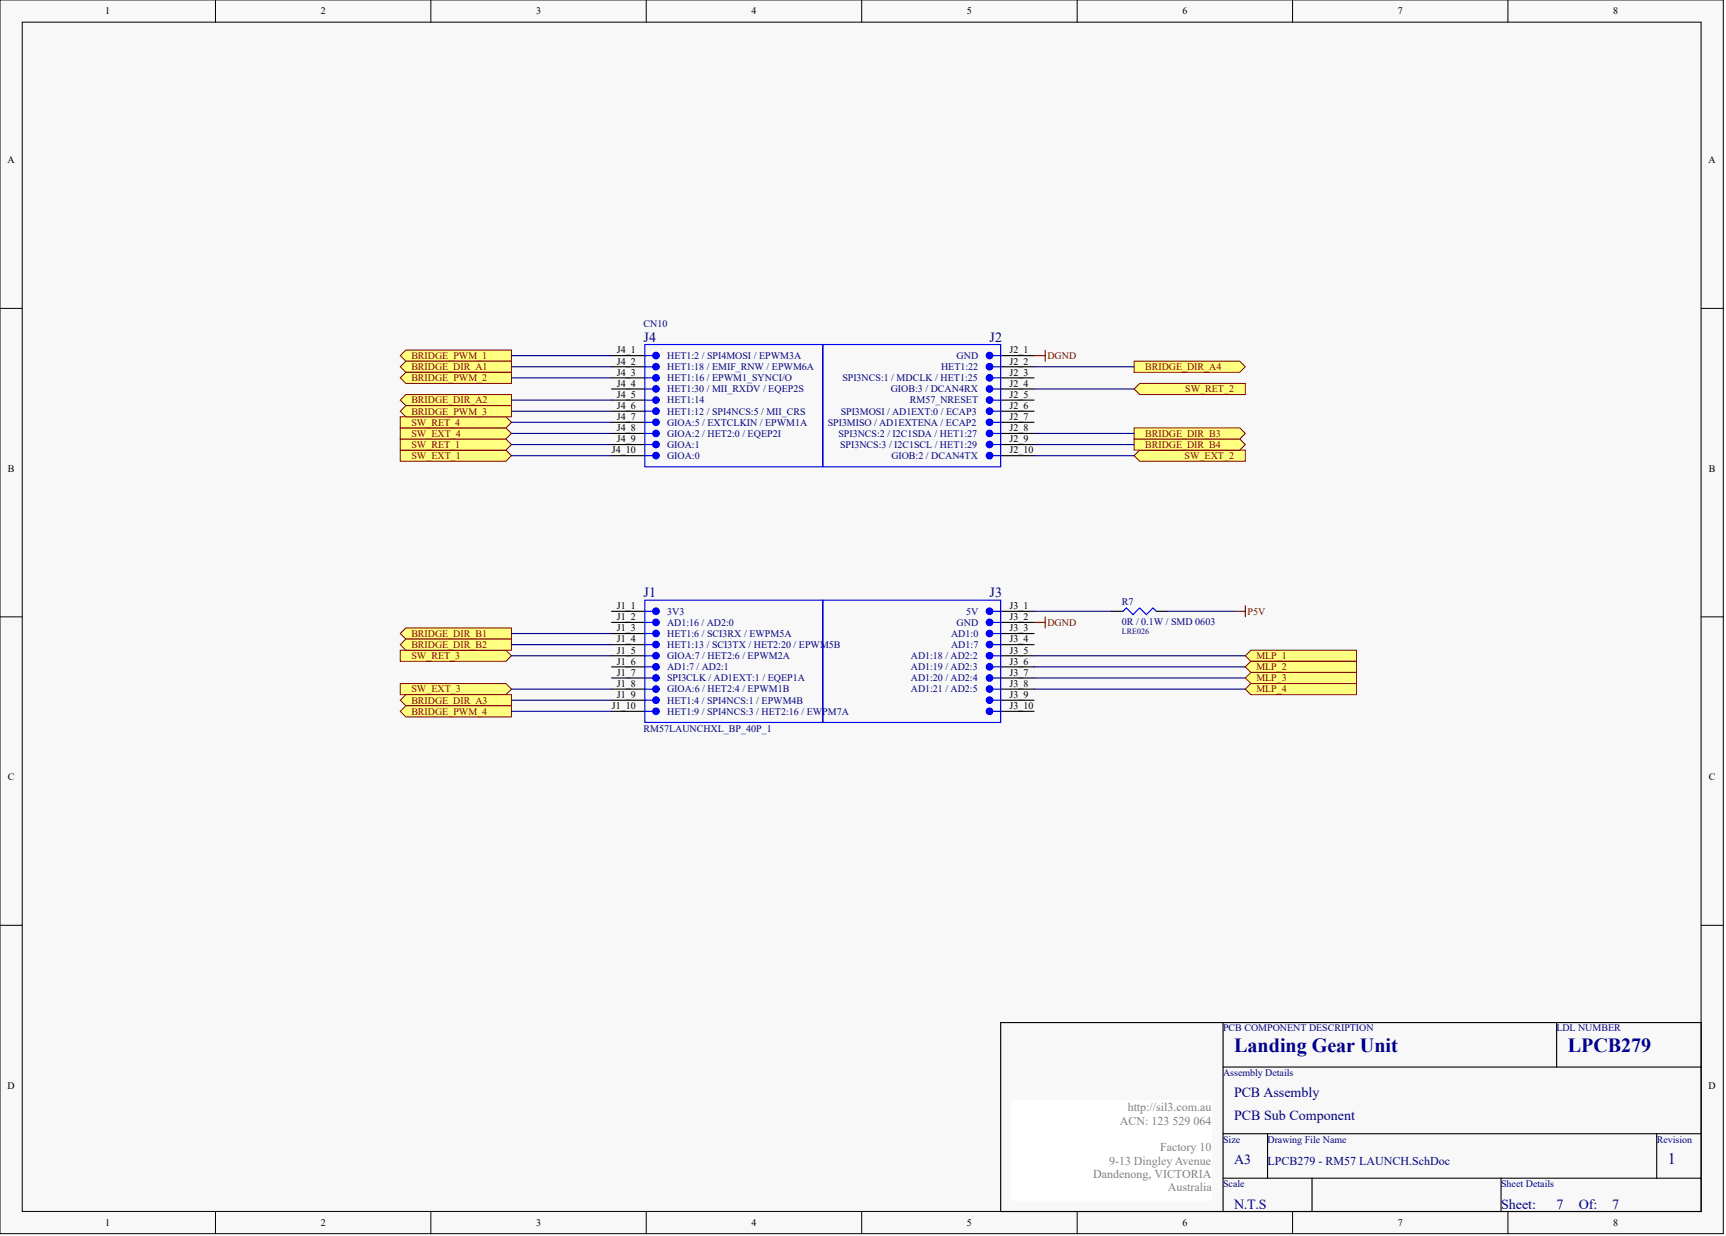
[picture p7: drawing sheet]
<svg xmlns="http://www.w3.org/2000/svg" width="328mm" height="235mm" viewBox="0 0 328 235" stroke-linecap="round" stroke-linejoin="round" font-family="sans-serif">
<defs><g id="words">
<g font-size="3.8" fill="#000080">
<text x="234.6" y="199.9">Landing Gear Unit</text>
<text x="298" y="199.9">LPCB279</text>
</g>
<text font-size="3" fill="#000080" x="317" y="221.2">1</text>
<g font-size="2.7" fill="#000080">
<text x="122.3" y="64.9">J4</text>
<text x="188.1" y="64.9">J2</text>
<text x="122.3" y="113.5">J1</text>
<text x="188.1" y="113.5">J3</text>
<text x="234.6" y="208.6">PCB Assembly</text>
<text x="234.6" y="212.8">PCB Sub Component</text>
<text x="234.6" y="221.3">A3</text>
<text x="234.6" y="229.7">N.T.S</text>
<text x="285.3" y="229.7">Sheet:</text>
<text x="295.9" y="229.7">7</text>
<text x="300.1" y="229.7">Of:</text>
<text x="306.5" y="229.7">7</text>
</g>
<g font-size="2.3" fill="#808080">
<text x="212.9" y="213.8">ACN: 123 529 064</text>
<text x="214.4" y="211.2">http://sil3.com.au</text>
<text x="210.8" y="221.4">9-13 Dingley Avenue</text>
<text x="220.5" y="218.8">Factory 10</text>
<text x="207.8" y="223.9">Dandenong, VICTORIA</text>
<text x="222" y="226.4">Australia</text>
</g>
<text font-size="2.3" fill="#000080" x="240.9" y="221.4">LPCB279 - RM57 LAUNCH.SchDoc</text>
<g font-size="1.9">
<text x="20" y="2.7">1</text>
<text x="61" y="2.7">2</text>
<text x="101.9" y="2.7">3</text>
<text x="142.9" y="2.7">4</text>
<text x="183.8" y="2.7">5</text>
<text x="224.7" y="2.7">6</text>
<text x="265.7" y="2.7">7</text>
<text x="306.6" y="2.7">8</text>
<text x="1.4" y="31">A</text>
<text x="324.8" y="31">A</text>
<text x="117.3" y="67.2">J4_1</text>
<text x="117.3" y="69.3">J4_2</text>
<text x="117.3" y="71.4">J4_3</text>
<text x="191.9" y="67.2">J2_1</text>
<text x="191.9" y="69.3">J2_2</text>
<text x="191.9" y="71.4">J2_3</text>
<text x="117.3" y="73.5">J4_4</text>
<text x="117.3" y="75.6">J4_5</text>
<text x="117.3" y="77.7">J4_6</text>
<text x="191.9" y="73.5">J2_4</text>
<text x="191.9" y="75.6">J2_5</text>
<text x="191.9" y="77.7">J2_6</text>
<text x="117.3" y="79.9">J4_7</text>
<text x="117.3" y="82">J4_8</text>
<text x="191.9" y="79.9">J2_7</text>
<text x="191.9" y="82">J2_8</text>
<text x="1.5" y="89.6">B</text>
<text x="116.3" y="86.2">J4_10</text>
<text x="117.3" y="84.1">J4_9</text>
<text x="191.9" y="84.1">J2_9</text>
<text x="191.9" y="86.2">J2_10</text>
<text x="324.8" y="89.6">B</text>
<text x="117.3" y="115.8">J1_1</text>
<text x="117.3" y="117.9">J1_2</text>
<text x="191.9" y="115.8">J3_1</text>
<text x="191.9" y="117.9">J3_2</text>
<text x="117.3" y="120">J1_3</text>
<text x="117.3" y="122.1">J1_4</text>
<text x="117.3" y="124.2">J1_5</text>
<text x="191.9" y="120">J3_3</text>
<text x="191.9" y="122.1">J3_4</text>
<text x="191.9" y="124.2">J3_5</text>
<text x="117.3" y="126.3">J1_6</text>
<text x="117.3" y="128.5">J1_7</text>
<text x="117.3" y="130.6">J1_8</text>
<text x="191.9" y="126.3">J3_6</text>
<text x="191.9" y="128.5">J3_7</text>
<text x="191.9" y="130.6">J3_8</text>
<text x="116.3" y="134.8">J1_10</text>
<text x="117.3" y="132.7">J1_9</text>
<text x="191.9" y="132.7">J3_9</text>
<text x="191.9" y="134.8">J3_10</text>
<text x="1.5" y="148.3">C</text>
<text x="324.8" y="148.3">C</text>
<text x="1.4" y="206.9">D</text>
<text x="324.8" y="206.9">D</text>
<text x="20" y="233.1">1</text>
<text x="61" y="233.1">2</text>
<text x="101.9" y="233.1">3</text>
<text x="142.9" y="233.1">4</text>
<text x="183.8" y="233.1">5</text>
<text x="224.7" y="233.1">6</text>
<text x="265.7" y="233.1">7</text>
<text x="306.6" y="233.1">8</text>
</g>
<g font-size="1.9" fill="#000080">
<text x="122.3" y="62.1">CN10</text>
<text x="126.8" y="68.2">HET1:2 / SPI4MOSI / EPWM3A</text>
<text x="126.8" y="70.4">HET1:18 / EMIF_RNW / EPWM6A</text>
<text x="178.9" y="70.4">HET1:22</text>
<text x="181.8" y="68.2">GND</text>
<text x="126.8" y="72.5">HET1:16 / EPWM1_SYNCI/O</text>
<text x="126.8" y="74.6">HET1:30 / MII_RXDV / EQEP2S</text>
<text x="126.8" y="76.7">HET1:14</text>
<text x="160.1" y="72.5">SPI3NCS:1 / MDCLK / HET1:25</text>
<text x="169.3" y="74.6">GIOB:3 / DCAN4RX</text>
<text x="172.9" y="76.7">RM57_NRESET</text>
<text x="126.8" y="78.8">HET1:12 / SPI4NCS:5 / MII_CRS</text>
<text x="126.8" y="80.9">GIOA:5 / EXTCLKIN / EPWM1A</text>
<text x="126.8" y="83">GIOA:2 / HET2:0 / EQEP2I</text>
<text x="157.4" y="80.9">SPI3MISO / AD1EXTENA / ECAP2</text>
<text x="159.4" y="83">SPI3NCS:2 / I2C1SDA / HET1:27</text>
<text x="159.8" y="78.8">SPI3MOSI / AD1EXT:0 / ECAP3</text>
<text x="126.8" y="85.1">GIOA:1</text>
<text x="126.8" y="87.3">GIOA:0</text>
<text x="159.7" y="85.1">SPI3NCS:3 / I2C1SCL / HET1:29</text>
<text x="169.4" y="87.3">GIOB:2 / DCAN4TX</text>
<text x="126.8" y="116.8">3V3</text>
<text x="126.8" y="118.9">AD1:16 / AD2:0</text>
<text x="181.8" y="118.9">GND</text>
<text x="183.7" y="116.8">5V</text>
<text x="213.3" y="114.9">R7</text>
<text x="213.3" y="118.7">0R / 0.1W / SMD 0603</text>
<text x="126.8" y="121.1">HET1:6 / SCI3RX / EWPM5A</text>
<text x="126.8" y="123.2">HET1:13 / SCI3TX / HET2:20 / EPWM5B</text>
<text x="126.8" y="125.3">GIOA:7 / HET2:6 / EPWM2A</text>
<text x="173.2" y="125.3">AD1:18 / AD2:2</text>
<text x="180.8" y="121.1">AD1:0</text>
<text x="180.8" y="123.2">AD1:7</text>
<text x="126.8" y="127.4">AD1:7 / AD2:1</text>
<text x="126.8" y="129.5">SPI3CLK / AD1EXT:1 / EQEP1A</text>
<text x="126.8" y="131.6">GIOA:6 / HET2:4 / EPWM1B</text>
<text x="173.2" y="127.4">AD1:19 / AD2:3</text>
<text x="173.2" y="129.5">AD1:20 / AD2:4</text>
<text x="173.2" y="131.6">AD1:21 / AD2:5</text>
<text x="126.8" y="133.7">HET1:4 / SPI4NCS:1 / EPWM4B</text>
<text x="126.8" y="135.9">HET1:9 / SPI4NCS:3 / HET2:16 / EWPM7A</text>
<text x="122.3" y="139.2">RM57LAUNCHXL_BP_40P_1</text>
<text x="232.5" y="196.1">PCB COMPONENT DESCRIPTION</text>
<text x="295.9" y="196.1">LDL NUMBER</text>
<text x="232.5" y="204.5">Assembly Details</text>
<text x="232.5" y="217.2">Size</text>
<text x="240.9" y="217.2">Drawing File Name</text>
<text x="314.9" y="217.2">Revision</text>
<text x="232.5" y="225.7">Scale</text>
<text x="285.3" y="225.7">Sheet Details</text>
</g>
<g font-size="1.9" fill="#800000">
<text x="78.2" y="68.2">BRIDGE_PWM_1</text>
<text x="78.2" y="70.4">BRIDGE_DIR_A1</text>
<text x="199.1" y="68.2">DGND</text>
<text x="217.7" y="70.4">BRIDGE_DIR_A4</text>
<text x="78.2" y="72.5">BRIDGE_PWM_2</text>
<text x="78.2" y="76.7">BRIDGE_DIR_A2</text>
<text x="225.3" y="74.6">SW_RET_2</text>
<text x="78.2" y="83">SW_EXT_4</text>
<text x="78.2" y="80.9">SW_RET_4</text>
<text x="78.2" y="78.8">BRIDGE_PWM_3</text>
<text x="217.7" y="83">BRIDGE_DIR_B3</text>
<text x="78.2" y="87.3">SW_EXT_1</text>
<text x="78.2" y="85.1">SW_RET_1</text>
<text x="217.7" y="85.1">BRIDGE_DIR_B4</text>
<text x="225.2" y="87.3">SW_EXT_2</text>
<text x="199.1" y="118.9">DGND</text>
<text x="237.1" y="116.8">P5V</text>
<text x="78.2" y="125.3">SW_RET_3</text>
<text x="78.2" y="121.1">BRIDGE_DIR_B1</text>
<text x="78.2" y="123.2">BRIDGE_DIR_B2</text>
<text x="238.8" y="125.3">MLP_1</text>
<text x="78.2" y="131.6">SW_EXT_3</text>
<text x="238.8" y="127.4">MLP_2</text>
<text x="238.8" y="129.5">MLP_3</text>
<text x="238.8" y="131.6">MLP_4</text>
<text x="78.2" y="133.7">BRIDGE_DIR_A3</text>
<text x="78.2" y="135.9">BRIDGE_PWM_4</text>
</g>
<text font-size="1.5" fill="#000080" x="213.3" y="120.5">LRE026</text>
</g></defs>
<g fill="#f8f8f8" stroke="#000" stroke-width=".19">
<path d="M0 0h327.6v234.5h-327.6z"/>
<path d="M4.2 4.2h319.1v226.1h-319.1z"/>
</g>
<g fill="none" stroke="#000" stroke-width=".19">
<path d="M41 0v4.2M81.9 0v4.2M122.8 0v4.2M163.8 0v4.2M204.8 0v4.2M245.7 0v4.2M286.6 0v4.2M0 58.6h4.2M323.4 58.6h4.2M0 117.3h4.2M323.4 117.3h4.2M0 175.9h4.2"/>
<path d="M323.4 175.9h4.2M41 230.3v4.2M81.9 230.3v4.2M122.8 230.3v4.2M163.8 230.3v4.2M204.8 230.3v4.2M245.7 230.3v4.2M286.6 230.3v4.2"/>
</g>
<g fill="none" stroke="#000" stroke-width=".21">
<path d="M116.2 67.6h6.4M116.2 69.7h6.4M116.2 71.8h6.4M116.2 73.9h6.4M116.2 76.1h6.4M116.2 78.2h6.4M190.2 67.6h6.4M190.2 69.7h6.4M190.2 71.8h6.4M190.2 73.9h6.4M190.2 76.1h6.4M190.2 78.2h6.4"/>
<path d="M116.2 80.3h6.4M116.2 82.4h6.4M116.2 84.5h6.4M116.2 86.6h6.4M190.2 80.3h6.4M190.2 82.4h6.4M190.2 84.5h6.4M190.2 86.6h6.4M116.2 116.2h6.4M116.2 118.3h6.4M190.2 116.2h6.4M190.2 118.3h6.4"/>
<path d="M211.4 116.2h2.1M219.8 116.2h2.1M116.2 120.4h6.4M116.2 122.5h6.4M116.2 124.7h6.4M116.2 126.8h6.4M116.2 128.9h6.4M116.2 131h6.4M116.2 133.1h6.4M116.2 135.2h6.4M190.2 120.4h6.4M190.2 122.5h6.4"/>
<path d="M190.2 124.7h6.4M190.2 126.8h6.4M190.2 128.9h6.4M190.2 131h6.4M190.2 133.1h6.4M190.2 135.2h6.4M190.2 194.4h133.2v35.9h-133.2zM232.5 194.4v35.9M295.9 194.4v8.4M232.5 202.8h90.9M232.5 215.5h90.9M240.9 215.5v8.5"/>
<path d="M314.9 215.5v8.5M232.5 224h90.9M249.4 224v6.3M285.3 224v6.3"/>
</g>
<path d="M192.3 209.2h38.1v19h-38.1z" fill="#fff" stroke="#fff" stroke-width=".19"/>
<g fill="none" stroke="#00f" stroke-width=".21">
<path d="M122.6 65.5h33.8v23.2h-33.8zM122.6 67.6h1.5M122.6 69.7h1.5M122.6 71.8h1.5M122.6 73.9h1.5M122.6 76.1h1.5M122.6 78.2h1.5M156.4 65.5h33.8v23.2h-33.8zM188.7 67.6h1.5M188.7 69.7h1.5M188.7 71.8h1.5M188.7 73.9h1.5"/>
<path d="M188.7 76.1h1.5M188.7 78.2h1.5M122.6 80.3h1.5M122.6 82.4h1.5M122.6 84.5h1.5M122.6 86.6h1.5M188.7 80.3h1.5M188.7 82.4h1.5M188.7 84.5h1.5M188.7 86.6h1.5M122.6 114.1h33.8v23.2h-33.8zM122.6 116.2h1.5"/>
<path d="M122.6 118.3h1.5M156.4 114.1h33.8v23.2h-33.8zM188.7 116.2h1.5M188.7 118.3h1.5M213.5 116.2l.6-.6 1.3 1.2 1.2-1.2 1.3 1.2 1.3-1.2 .6 .6M122.6 120.4h1.5M122.6 122.5h1.5M122.6 124.7h1.5M122.6 126.8h1.5M122.6 128.9h1.5M122.6 131h1.5M122.6 133.1h1.5"/>
<path d="M122.6 135.2h1.5M188.7 120.4h1.5M188.7 122.5h1.5M188.7 124.7h1.5M188.7 126.8h1.5M188.7 128.9h1.5M188.7 131h1.5M188.7 133.1h1.5M188.7 135.2h1.5"/>
</g>
<g fill="#00f" stroke="#00f" stroke-width=".21">
<circle cx="188.1" cy="67.6" r=".62"/>
<circle cx="188.1" cy="69.7" r=".62"/>
<circle cx="188.1" cy="71.8" r=".62"/>
<circle cx="188.1" cy="73.9" r=".62"/>
<circle cx="188.1" cy="76" r=".62"/>
<circle cx="188.1" cy="78.2" r=".62"/>
<circle cx="188.1" cy="80.3" r=".62"/>
<circle cx="188.1" cy="82.4" r=".62"/>
<circle cx="188.1" cy="84.5" r=".62"/>
<circle cx="188.1" cy="86.6" r=".62"/>
<circle cx="124.7" cy="67.6" r=".62"/>
<circle cx="124.7" cy="69.7" r=".62"/>
<circle cx="124.7" cy="71.8" r=".62"/>
<circle cx="124.7" cy="73.9" r=".62"/>
<circle cx="124.7" cy="76" r=".62"/>
<circle cx="124.7" cy="78.2" r=".62"/>
<circle cx="124.7" cy="80.3" r=".62"/>
<circle cx="124.7" cy="82.4" r=".62"/>
<circle cx="124.7" cy="84.5" r=".62"/>
<circle cx="124.7" cy="86.6" r=".62"/>
<circle cx="188.1" cy="116.2" r=".62"/>
<circle cx="188.1" cy="118.3" r=".62"/>
<circle cx="188.1" cy="120.4" r=".62"/>
<circle cx="188.1" cy="122.5" r=".62"/>
<circle cx="188.1" cy="124.6" r=".62"/>
<circle cx="188.1" cy="126.8" r=".62"/>
<circle cx="188.1" cy="128.9" r=".62"/>
<circle cx="188.1" cy="131" r=".62"/>
<circle cx="188.1" cy="133.1" r=".62"/>
<circle cx="188.1" cy="135.2" r=".62"/>
<circle cx="124.7" cy="116.2" r=".62"/>
<circle cx="124.7" cy="118.3" r=".62"/>
<circle cx="124.7" cy="120.4" r=".62"/>
<circle cx="124.7" cy="122.5" r=".62"/>
<circle cx="124.7" cy="124.6" r=".62"/>
<circle cx="124.7" cy="126.8" r=".62"/>
<circle cx="124.7" cy="128.9" r=".62"/>
<circle cx="124.7" cy="131" r=".62"/>
<circle cx="124.7" cy="133.1" r=".62"/>
<circle cx="124.7" cy="135.2" r=".62"/>
</g>
<path d="M196.6 67.6h2.1M198.7 66.5v2.2M196.6 118.3h2.1M198.7 117.3v2.1M234.6 116.2h2.1M236.7 115.1v2.2" fill="none" stroke="#800000" stroke-width=".21"/>
<path d="M196.6 116.2h14.8M221.9 116.2h12.7" fill="none" stroke="#000080" stroke-width=".21"/>
<path d="M236.7 124.7l1.1-1.1h20v2.1h-20z" fill-rule="evenodd" fill="#ffff80" stroke="#800000" stroke-width=".19"/>
<path d="M196.6 124.7h40.1" fill="none" stroke="#000080" stroke-width=".21"/>
<path d="M236.7 126.8l1.1-1.1h20v2.1h-20z" fill-rule="evenodd" fill="#ffff80" stroke="#800000" stroke-width=".19"/>
<path d="M196.6 126.8h40.1" fill="none" stroke="#000080" stroke-width=".21"/>
<path d="M236.7 128.9l1.1-1.1h20v2.1h-20z" fill-rule="evenodd" fill="#ffff80" stroke="#800000" stroke-width=".19"/>
<path d="M196.6 128.9h40.1" fill="none" stroke="#000080" stroke-width=".21"/>
<path d="M236.7 131l1.1-1.1h20v2.1h-20z" fill-rule="evenodd" fill="#ffff80" stroke="#800000" stroke-width=".19"/>
<path d="M196.6 131h40.1" fill="none" stroke="#000080" stroke-width=".21"/>
<g fill="#ffff80" stroke="#800000" stroke-width=".19">
<path d="M76.1 85.6h20.1l1 1-1 1.1h-20.1z" fill-rule="evenodd"/>
<path d="M76.1 83.5h20.1l1 1-1 1.1h-20.1z" fill-rule="evenodd"/>
</g>
<path d="M97.2 86.6h19M97.2 84.5h19" fill="none" stroke="#000080" stroke-width=".21"/>
<g fill="#ffff80" stroke="#800000" stroke-width=".19">
<path d="M76.1 81.3h20.1l1 1.1-1 1.1h-20.1z" fill-rule="evenodd"/>
<path d="M76.1 79.2h20.1l1 1.1-1 1h-20.1z" fill-rule="evenodd"/>
</g>
<path d="M97.2 82.4h19M97.2 80.3h19" fill="none" stroke="#000080" stroke-width=".21"/>
<g fill="#ffff80" stroke="#800000" stroke-width=".19">
<path d="M76.1 129.9h20.1l1 1.1-1 1h-20.1z" fill-rule="evenodd"/>
<path d="M76.1 123.6h20.1l1 1.1-1 1h-20.1z" fill-rule="evenodd"/>
</g>
<path d="M97.2 131h19M97.2 124.7h19" fill="none" stroke="#000080" stroke-width=".21"/>
<g fill="#ffff80" stroke="#800000" stroke-width=".19">
<path d="M215.6 86.6l1-1h20.1v2.1h-20.1z" fill-rule="evenodd"/>
<path d="M215.6 73.9l1-1h20.1v2.1h-20.1z" fill-rule="evenodd"/>
</g>
<path d="M196.6 73.9h19M196.6 86.6h19" fill="none" stroke="#000080" stroke-width=".21"/>
<g fill="#ffff80" stroke="#800000" stroke-width=".19">
<path d="M76.1 67.6l1-1.1h20.1v2.2h-20.1z" fill-rule="evenodd"/>
<path d="M76.1 69.7l1-1h20.1v2.1h-20.1z" fill-rule="evenodd"/>
</g>
<path d="M97.2 69.7h19M97.2 67.6h19" fill="none" stroke="#000080" stroke-width=".21"/>
<g fill="#ffff80" stroke="#800000" stroke-width=".19">
<path d="M76.1 71.8l1-1h20.1v2.1h-20.1z" fill-rule="evenodd"/>
<path d="M76.1 76.1l1-1.1h20.1v2.1h-20.1z" fill-rule="evenodd"/>
</g>
<path d="M97.2 71.8h19M97.2 76.1h19" fill="none" stroke="#000080" stroke-width=".21"/>
<path d="M76.1 78.2l1-1.1h20.1v2.1h-20.1z" fill-rule="evenodd" fill="#ffff80" stroke="#800000" stroke-width=".19"/>
<path d="M97.2 78.2h19" fill="none" stroke="#000080" stroke-width=".21"/>
<path d="M76.1 133.1l1-1.1h20.1v2.2h-20.1z" fill-rule="evenodd" fill="#ffff80" stroke="#800000" stroke-width=".19"/>
<path d="M97.2 133.1h19" fill="none" stroke="#000080" stroke-width=".21"/>
<g fill="#ffff80" stroke="#800000" stroke-width=".19">
<path d="M76.1 135.2l1-1h20.1v2.1h-20.1z" fill-rule="evenodd"/>
<path d="M215.6 68.7h20.1l1 1-1 1.1h-20.1z" fill-rule="evenodd"/>
</g>
<path d="M196.6 69.7h19M97.2 135.2h19" fill="none" stroke="#000080" stroke-width=".21"/>
<path d="M76.1 120.4l1-1h20.1v2.1h-20.1z" fill-rule="evenodd" fill="#ffff80" stroke="#800000" stroke-width=".19"/>
<path d="M97.2 120.4h19" fill="none" stroke="#000080" stroke-width=".21"/>
<path d="M76.1 122.5l1-1h20.1v2.1h-20.1z" fill-rule="evenodd" fill="#ffff80" stroke="#800000" stroke-width=".19"/>
<path d="M97.2 122.5h19" fill="none" stroke="#000080" stroke-width=".21"/>
<path d="M215.6 83.5h20.1l1 1-1 1.1h-20.1z" fill-rule="evenodd" fill="#ffff80" stroke="#800000" stroke-width=".19"/>
<path d="M196.6 84.5h19" fill="none" stroke="#000080" stroke-width=".21"/>
<path d="M215.6 81.3h20.1l1 1.1-1 1.1h-20.1z" fill-rule="evenodd" fill="#ffff80" stroke="#800000" stroke-width=".19"/>
<path d="M196.6 82.4h19" fill="none" stroke="#000080" stroke-width=".21"/>
<use href="#words"/>
</svg>
